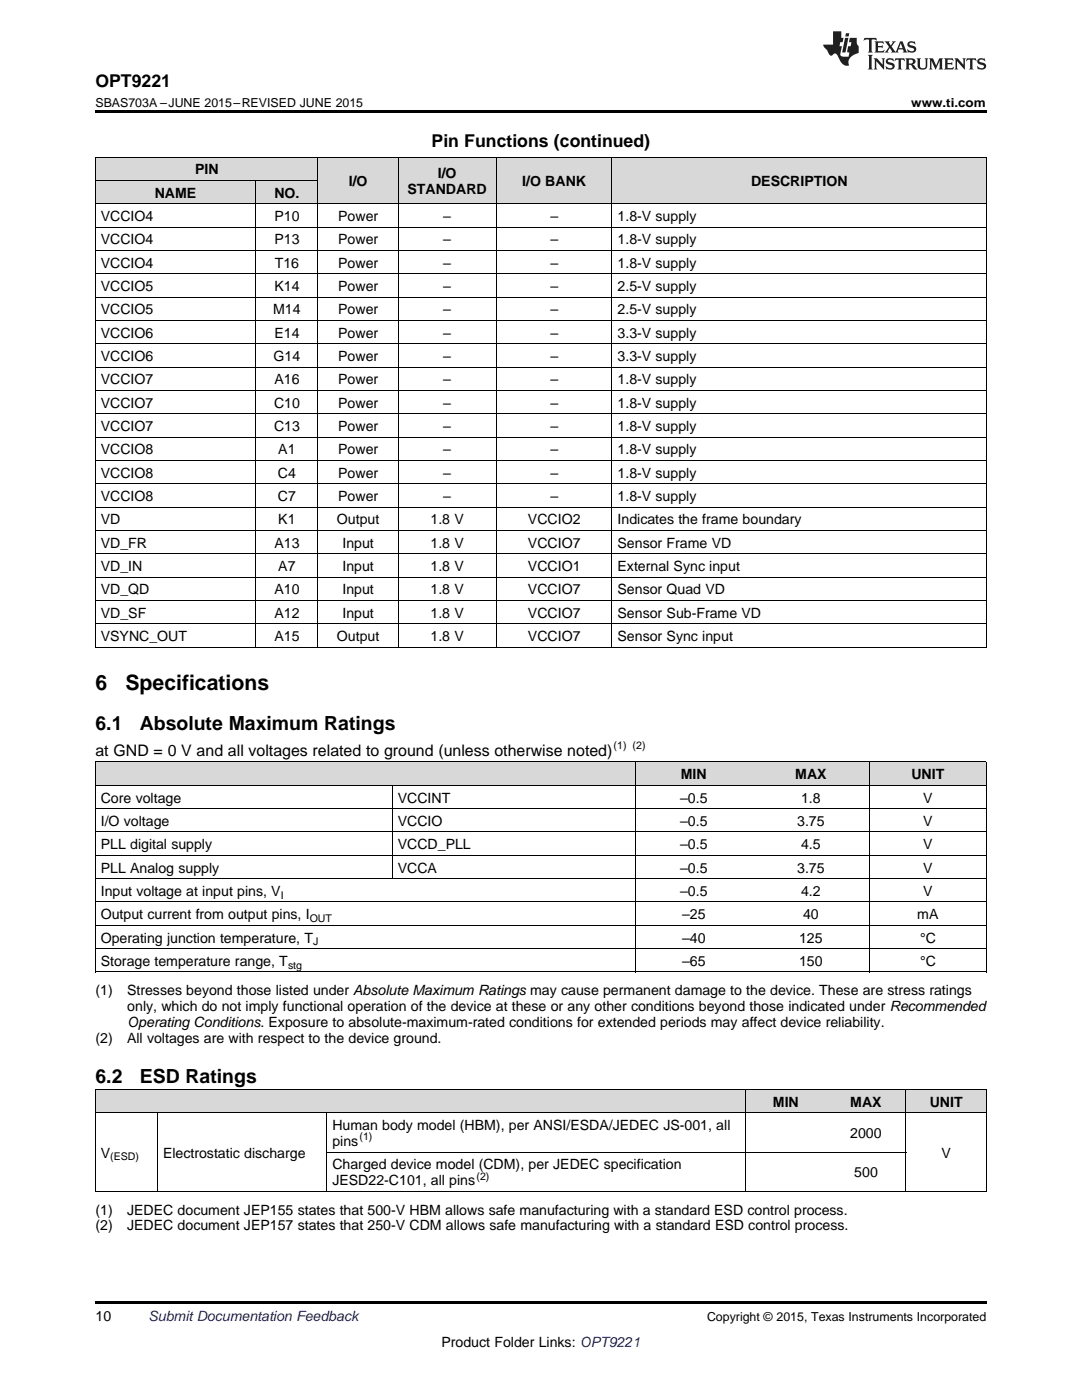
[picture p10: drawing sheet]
<svg xmlns="http://www.w3.org/2000/svg" width="216mm" height="279mm" viewBox="0 0 216 279" stroke-linecap="round" stroke-linejoin="round" font-family="sans-serif">
<defs><g id="words">
<g font-size="4.2">
<text x="19" y="137.6">6</text>
<text x="25" y="137.6">Specifications</text>
</g>
<g font-size="3.9">
<text x="19" y="145.7">6.1</text>
<text x="27.9" y="145.7">Absolute Maximum Ratings</text>
<text x="19" y="216.2">6.2</text>
<text x="27.9" y="216.2">ESD Ratings</text>
</g>
<g font-size="3.5">
<text x="19" y="17.3">OPT9221</text>
<text x="86.1" y="29.3">Pin Functions (continued)</text>
</g>
<text font-size="3.2" x="19" y="150.8">at GND = 0 V and all voltages related to ground (unless otherwise noted)</text>
<g font-size="2.8">
<text x="38.9" y="34.8">PIN</text>
<text x="87.3" y="35.5">I/O</text>
<text x="30.9" y="39.4">NAME</text>
<text x="54.8" y="39.4">NO.</text>
<text x="69.6" y="37.1">I/O</text>
<text x="81.3" y="38.7">STANDARD</text>
<text x="104.2" y="37.1">I/O BANK</text>
<text x="149.9" y="37.1">DESCRIPTION</text>
<text x="20.1" y="44.1">VCCIO4</text>
<text x="54.8" y="44.1">P10</text>
<text x="67.5" y="44.1">Power</text>
<text x="88.4" y="44.1">–</text>
<text x="109.8" y="44.1">–</text>
<text x="123.2" y="44.1">1.8-V supply</text>
<text x="20.1" y="48.8">VCCIO4</text>
<text x="20.1" y="53.4">VCCIO4</text>
<text x="54.8" y="48.8">P13</text>
<text x="54.8" y="53.4">T16</text>
<text x="67.5" y="48.8">Power</text>
<text x="67.5" y="53.4">Power</text>
<text x="88.4" y="48.8">–</text>
<text x="88.4" y="53.4">–</text>
<text x="109.8" y="48.8">–</text>
<text x="109.8" y="53.4">–</text>
<text x="123.2" y="48.8">1.8-V supply</text>
<text x="123.2" y="53.4">1.8-V supply</text>
<text x="20.1" y="58.1">VCCIO5</text>
<text x="54.8" y="58.1">K14</text>
<text x="67.5" y="58.1">Power</text>
<text x="88.4" y="58.1">–</text>
<text x="109.8" y="58.1">–</text>
<text x="123.2" y="58.1">2.5-V supply</text>
<text x="20.1" y="62.7">VCCIO5</text>
<text x="54.5" y="62.7">M14</text>
<text x="67.5" y="62.7">Power</text>
<text x="88.4" y="62.7">–</text>
<text x="109.8" y="62.7">–</text>
<text x="123.2" y="62.7">2.5-V supply</text>
<text x="20.1" y="67.4">VCCIO6</text>
<text x="54.8" y="67.4">E14</text>
<text x="67.5" y="67.4">Power</text>
<text x="88.4" y="67.4">–</text>
<text x="109.8" y="67.4">–</text>
<text x="123.2" y="67.4">3.3-V supply</text>
<text x="20.1" y="72">VCCIO6</text>
<text x="20.1" y="76.7">VCCIO7</text>
<text x="54.6" y="72">G14</text>
<text x="54.8" y="76.7">A16</text>
<text x="67.5" y="72">Power</text>
<text x="67.5" y="76.7">Power</text>
<text x="88.4" y="72">–</text>
<text x="88.4" y="76.7">–</text>
<text x="109.8" y="72">–</text>
<text x="109.8" y="76.7">–</text>
<text x="123.2" y="72">3.3-V supply</text>
<text x="123.2" y="76.7">1.8-V supply</text>
<text x="20.1" y="81.4">VCCIO7</text>
<text x="54.7" y="81.4">C10</text>
<text x="67.5" y="81.4">Power</text>
<text x="88.4" y="81.4">–</text>
<text x="109.8" y="81.4">–</text>
<text x="123.2" y="81.4">1.8-V supply</text>
<text x="20.1" y="86">VCCIO7</text>
<text x="54.7" y="86">C13</text>
<text x="67.5" y="86">Power</text>
<text x="88.4" y="86">–</text>
<text x="109.8" y="86">–</text>
<text x="123.2" y="86">1.8-V supply</text>
<text x="20.1" y="90.7">VCCIO8</text>
<text x="20.1" y="95.3">VCCIO8</text>
<text x="55.5" y="95.3">C4</text>
<text x="55.5" y="90.7">A1</text>
<text x="67.5" y="90.7">Power</text>
<text x="67.5" y="95.3">Power</text>
<text x="88.4" y="90.7">–</text>
<text x="88.4" y="95.3">–</text>
<text x="109.8" y="90.7">–</text>
<text x="109.8" y="95.3">–</text>
<text x="123.2" y="90.7">1.8-V supply</text>
<text x="123.2" y="95.3">1.8-V supply</text>
<text x="20.1" y="100">VCCIO8</text>
<text x="55.5" y="100">C7</text>
<text x="67.5" y="100">Power</text>
<text x="88.4" y="100">–</text>
<text x="109.8" y="100">–</text>
<text x="123.2" y="100">1.8-V supply</text>
<text x="20.1" y="104.6">VD</text>
<text x="55.5" y="104.6">K1</text>
<text x="67.2" y="104.6">Output</text>
<text x="85.9" y="104.6">1.8 V</text>
<text x="105.3" y="104.6">VCCIO2</text>
<text x="123.2" y="104.6">Indicates the frame boundary</text>
<text x="20.1" y="109.3">VD_FR</text>
<text x="20.1" y="113.9">VD_IN</text>
<text x="54.8" y="109.3">A13</text>
<text x="55.5" y="113.9">A7</text>
<text x="68.3" y="109.3">Input</text>
<text x="68.3" y="113.9">Input</text>
<text x="85.9" y="109.3">1.8 V</text>
<text x="85.9" y="113.9">1.8 V</text>
<text x="105.3" y="109.3">VCCIO7</text>
<text x="105.3" y="113.9">VCCIO1</text>
<text x="123.2" y="109.3">Sensor Frame VD</text>
<text x="123.2" y="113.9">External Sync input</text>
<text x="20.1" y="118.6">VD_QD</text>
<text x="54.8" y="118.6">A10</text>
<text x="68.3" y="118.6">Input</text>
<text x="85.9" y="118.6">1.8 V</text>
<text x="105.3" y="118.6">VCCIO7</text>
<text x="123.2" y="118.6">Sensor Quad VD</text>
<text x="20.1" y="123.3">VD_SF</text>
<text x="54.8" y="123.3">A12</text>
<text x="68.3" y="123.3">Input</text>
<text x="85.9" y="123.3">1.8 V</text>
<text x="105.3" y="123.3">VCCIO7</text>
<text x="123.2" y="123.3">Sensor Sub-Frame VD</text>
<text x="20.1" y="127.9">VSYNC_OUT</text>
<text x="54.8" y="127.9">A15</text>
<text x="67.2" y="127.9">Output</text>
<text x="85.9" y="127.9">1.8 V</text>
<text x="105.3" y="127.9">VCCIO7</text>
<text x="123.2" y="127.9">Sensor Sync input</text>
<text x="135.9" y="155.5">MIN</text>
<text x="158.7" y="155.5">MAX</text>
<text x="181.9" y="155.5">UNIT</text>
<text x="20.1" y="160.2">Core voltage</text>
<text x="79.4" y="160.2">VCCINT</text>
<text x="135.7" y="160.2">–0.5</text>
<text x="159.8" y="160.2">1.8</text>
<text x="184.2" y="160.2">V</text>
<text x="20.1" y="164.8">I/O voltage</text>
<text x="79.4" y="164.8">VCCIO</text>
<text x="135.7" y="164.8">–0.5</text>
<text x="159.1" y="164.8">3.75</text>
<text x="184.2" y="164.8">V</text>
<text x="20.1" y="169.5">PLL digital supply</text>
<text x="79.4" y="169.5">VCCD_PLL</text>
<text x="135.7" y="169.5">–0.5</text>
<text x="159.8" y="169.5">4.5</text>
<text x="184.2" y="169.5">V</text>
<text x="20.1" y="174.1">PLL Analog supply</text>
<text x="20.1" y="178.8">Input voltage at input pins, V</text>
<text x="79.4" y="174.1">VCCA</text>
<text x="135.7" y="174.1">–0.5</text>
<text x="135.7" y="178.8">–0.5</text>
<text x="159.1" y="174.1">3.75</text>
<text x="159.8" y="178.8">4.2</text>
<text x="184.2" y="174.1">V</text>
<text x="184.2" y="178.8">V</text>
<text x="20.1" y="183.4">Output current from output pins, I</text>
<text x="136.1" y="183.4">–25</text>
<text x="160.2" y="183.4">40</text>
<text x="183" y="183.4">mA</text>
<text x="20.1" y="188.1">Operating junction temperature, T</text>
<text x="136.1" y="188.1">–40</text>
<text x="159.5" y="188.1">125</text>
<text x="183.6" y="188.1">°C</text>
<text x="20.1" y="192.8">Storage temperature range, T</text>
<text x="136.1" y="192.8">–65</text>
<text x="159.5" y="192.8">150</text>
<text x="183.6" y="192.8">°C</text>
<text x="19" y="198.6">(1)</text>
<text x="25.4" y="198.6">Stresses beyond those listed under Absolute Maximum Ratings may cause permanent damage to the device. These are stress ratings</text>
<text x="25.4" y="201.8">only, which do not imply functional operation of the device at these or any other conditions beyond those indicated under Recommended</text>
<text x="19" y="208.1">(2)</text>
<text x="25.4" y="208.1">All voltages are with respect to the device ground.</text>
<text x="25.4" y="205">Operating Conditions. Exposure to absolute-maximum-rated conditions for extended periods may affect device reliability.</text>
<text x="154.2" y="220.9">MIN</text>
<text x="169.7" y="220.9">MAX</text>
<text x="185.5" y="220.9">UNIT</text>
<text x="66.3" y="225.5">Human body model (HBM), per ANSI/ESDA/JEDEC JS-001, all</text>
<text x="169.7" y="227.1">2000</text>
<text x="20.1" y="231">V</text>
<text x="32.5" y="231">Electrostatic discharge</text>
<text x="66.3" y="228.7">pins</text>
<text x="66.3" y="233.4">Charged device model (CDM), per JEDEC specification</text>
<text x="187.9" y="231">V</text>
<text x="66.3" y="236.5">JESD22-C101, all pins</text>
<text x="170.5" y="234.9">500</text>
<text x="19" y="242.4">(1)</text>
<text x="19" y="245.6">(2)</text>
<text x="25.4" y="242.4">JEDEC document JEP155 states that 500-V HBM allows safe manufacturing with a standard ESD control process.</text>
<text x="25.4" y="245.6">JEDEC document JEP157 states that 250-V CDM allows safe manufacturing with a standard ESD control process.</text>
<text x="19" y="263.6">10</text>
<text x="88.1" y="268.9">Product Folder Links: OPT9221</text>
</g>
<text font-size="2.8" fill="#0000c8" x="29.6" y="263.6">Submit Documentation Feedback</text>
<g font-size="2.5">
<text x="19" y="21.4">SBAS703A –JUNE 2015–REVISED JUNE 2015</text>
<text x="181.8" y="21.4">www.ti.com</text>
<text x="141.1" y="263.6">Copyright © 2015, Texas Instruments Incorporated</text>
</g>
<g font-size="2.1">
<text x="122.4" y="149.6">(1) (2)</text>
<text x="56" y="179.4">I</text>
<text x="61.8" y="184">OUT</text>
<text x="62.5" y="188.7">J</text>
<text x="57.5" y="193.3">stg</text>
<text x="71.7" y="227.6">(1)</text>
<text x="22" y="231.6">(ESD)</text>
<text x="95.1" y="235.4">(2)</text>
</g>
</g></defs>
<g fill="#d8d8d8">
<path d="M19 217.5h12.5v4.6h-12.5z"/>
<path d="M31.5 217.5h33.8v4.6h-33.8z"/>
<path d="M65.3 217.5h83.5v4.6h-83.5z"/>
<path d="M148.8 217.5h16v4.6h-16z"/>
<path d="M164.8 217.5h16v4.6h-16z"/>
<path d="M180.8 217.5h16v4.6h-16z"/>
<path d="M19 152.1h59.3v4.7h-59.3z"/>
<path d="M78.3 152.1h48.5v4.7h-48.5z"/>
<path d="M126.8 152.1h23.3v4.7h-23.3z"/>
<path d="M150.1 152.1h23.4v4.7h-23.4z"/>
<path d="M173.5 152.1h23.3v4.7h-23.3z"/>
<path d="M19 36.1h32v4.6h-32z"/>
<path d="M51 36.1h12.5v4.6h-12.5z"/>
<path d="M63.5 31.4h16v9.3h-16z"/>
<path d="M79.5 31.4h19.6v9.3h-19.6z"/>
<path d="M99.1 31.4h23.1v9.3h-23.1z"/>
<path d="M122.2 31.4h74.6v9.3h-74.6z"/>
<path d="M19 31.4h32v4.7h-32z"/>
<path d="M51 31.4h12.5v4.7h-12.5z"/>
</g>
<path d="M19 22h177.8v.5h-177.8zM19 237.8h.2zM65.2 237.8h.1zM148.7 237.8h.1zM180.7 237.8h.1zM196.7 237.8h.1zM19 259.7h177.8v.5h-177.8z" fill="#000"/>
<g fill="none" stroke="#000" stroke-width=".2">
<path d="M19 36h44.5M19 31.3h177.8M19.1 31.4v97.8M51 36.1v93.1M63.4 31.4v97.8M79.4 31.4v97.8M99 31.4v97.8M122.1 31.4v97.8M196.8 31.4v97.8M19 59.3h177.8M19 54.6h177.8M19 50h177.8"/>
<path d="M19 45.3h177.8M19 40.7h177.8M19 77.9h177.8M19 73.3h177.8M19 68.6h177.8M19 63.9h177.8M19 96.5h177.8M19 91.9h177.8M19 87.2h177.8M19 82.6h177.8M19 119.8h177.8M19 115.2h177.8"/>
<path d="M19 110.5h177.8M19 105.9h177.8M19 101.2h177.8M19 129.1h177.8M19 124.5h177.8M19 156.7h177.8M19 152.1h177.8M19.1 152.1v41.9M78.3 156.8v18.6M126.7 152.1v41.9M173.4 152.1v41.9M196.8 152.1v41.9"/>
<path d="M19 175.3h177.8M19 170.7h177.8M19 166h177.8M19 161.4h177.8M19 194h177.8M19 189.3h177.8M19 184.7h177.8M19 180h177.8M19 217.4l177.8 .1v20.3M19.1 217.5v20.3M148.8 217.5v20.3M180.8 217.5v20.3"/>
<path d="M19 237.8h177.8M19 222.1h177.8M31.4 222.1v15.7M65.2 222.1v15.7M65.3 229.9h115.5"/>
</g>
<g fill="#231f20">
<path d="M172.5 7.6l-.1 .5 .4-.2h.6v.1v2.1l-.2 .4h.9l-.2-.4v-2.1l.1-.1h.5l.5 .2-.2-.5zM174.5 8.3l.2 .3v1.5l-.2 .4h1.8l.2-.6a1.04 1.04 0 0 1-1.3 .2v-.7h.6l.3 .2v-.6l-.3 .2h-.6v-.6l.8-.1 .4 .3-.2-.5zM176.5 8.3l.9 1.1-.9 1.1h.8l-.2-.2 .4-.7 .5 .7-.2 .2h1.5l-.2-.2 .2-.4h.9l.1 .4-.2 .2h1l-.3-.3-.7-1.9h-.5l-.9 2-.8-1 .9-1h-.8l.1 .3-.4 .5-.3-.6 .1-.2zM179.7 8.6l.4 1h-.7zM181.3 8.4a.63 .63 0 0 0-.2 .7 .63 .63 0 0 0 .6 .4l.6 .2 .1 .2a.75 .75 0 0 1-.7 .4 .75 .75 0 0 1-.6-.5l.1 .7 .1-.1a1.11 1.11 0 0 0 1.5-.6 1.13 1.13 0 0 0-1.2-.8l-.1-.4a1.04 1.04 0 0 1 1.2 .2l-.2-.5-.2 .1-.4-.2zM173.2 10.9l.2 .4v2.2l-.2 .4h1l-.3-.4v-2.2l.3-.4zM174.3 11.6l.3 .4v1.5l-.3 .4h.8l-.2-.4v-1.3l1.5 1.7v-1.9l.2-.4h-.7l.2 .4v.9l-1.1-1.3zM177 11.8a.62 .62 0 0 0-.2 .7 .62 .62 0 0 0 .6 .4l.6 .1 .1 .3a.76 .76 0 0 1-.7 .3 .76 .76 0 0 1-.7-.4l.2 .7 .1-.1a1.11 1.11 0 0 0 1.5-.6 1.13 1.13 0 0 0-1.2-.8l-.1-.4a1.04 1.04 0 0 1 1.2 .2l-.2-.6-.2 .1-.5-.1zM178.7 11.6l-.2 .6a.61 .61 0 0 1 .8-.3v1.6l-.2 .4h.9l-.2-.4v-1.6a.63 .63 0 0 1 .7 .3l-.1-.6zM180.6 11.6l.3 .4v1.5l-.3 .4h1l-.2-.2-.1-.8 .6 .2a.76 .76 0 0 0 1.2 .7l-1-1a.58 .58 0 0 0 .6-.5 .58 .58 0 0 0-.5-.6zM181.4 11.9h.1a.45 .45 0 0 1 .5 .1 .45 .45 0 0 1 .1 .5l-.8 .2zM182.9 11.6l.2 .2a2.17 2.17 0 0 0 .3 1.9 .99 .99 0 0 0 1.6-.6v-1.1l.2-.4h-.7l.2 .2a1.92 1.92 0 0 1-.2 1.8 .6 .6 0 0 1-.9-.5v-1.1l.2-.4zM185.4 11.6l.2 .4v1.5l-.2 .4h.7l-.2-.4v-1.4l.8 1.8 .8-1.8v1.4l-.2 .4h.9l-.2-.4v-1.5l.2-.4h-.8l-.6 1.5-.6-1.5zM188.4 11.6l.2 .4v1.5l-.2 .4h1.8l.1-.6a1.04 1.04 0 0 1-1.2 .1v-.6h.5l.4 .2v-.6l-.4 .2h-.5v-.7h.8l.3 .3-.1-.6zM190.5 11.6l.2 .4v1.5l-.2 .4h.7l-.2-.4v-1.3l1.5 1.7v-1.9l.2-.4h-.7l.2 .4v.9l-1.1-1.3zM192.9 11.6l-.1 .6a.61 .61 0 0 1 .7-.3l.1 1.6-.3 .4h1l-.3-.4 .1-1.6a.63 .63 0 0 1 .7 .3l-.1-.6zM195.2 11.8a.62 .62 0 0 0-.2 .7 .62 .62 0 0 0 .6 .4l.6 .1 .1 .3a.76 .76 0 0 1-.7 .3 .76 .76 0 0 1-.6-.4l.1 .7 .1-.1a1.11 1.11 0 0 0 1.6-.6 1.13 1.13 0 0 0-1.3-.8l-.1-.4a1.04 1.04 0 0 1 1.2 .2l-.1-.6-.2 .1-.5-.1z"/>
<path d="M166.2 6.3v2.6h-1.9v.4l.8 .9a.91 .91 0 0 0 1 .8 .56 .56 0 0 1 .5-.3 .56 .56 0 0 1 .5 .3l.4 .8a1.53 1.53 0 0 0 1.9 1.2 1.54 1.54 0 0 1 1-2.1l.9-.3v-1.4a1.52 1.52 0 0 1-.4-1.6h-1.3l-.2 .8h.5l-.2 .8h-.5l-.1 1v.2l.4 .1-.2 .8a1.93 1.93 0 0 1-1.6-.3l.3-1.8h-.5l.2-.8h.4l.2-.8h-.4v-1.3zM168.6 7.6l-.6 2.9h.7l.6-2.9zM168.8 6.6l-.1 .7h.6l.2-.7z"/>
</g>
<use href="#words"/>
</svg>
